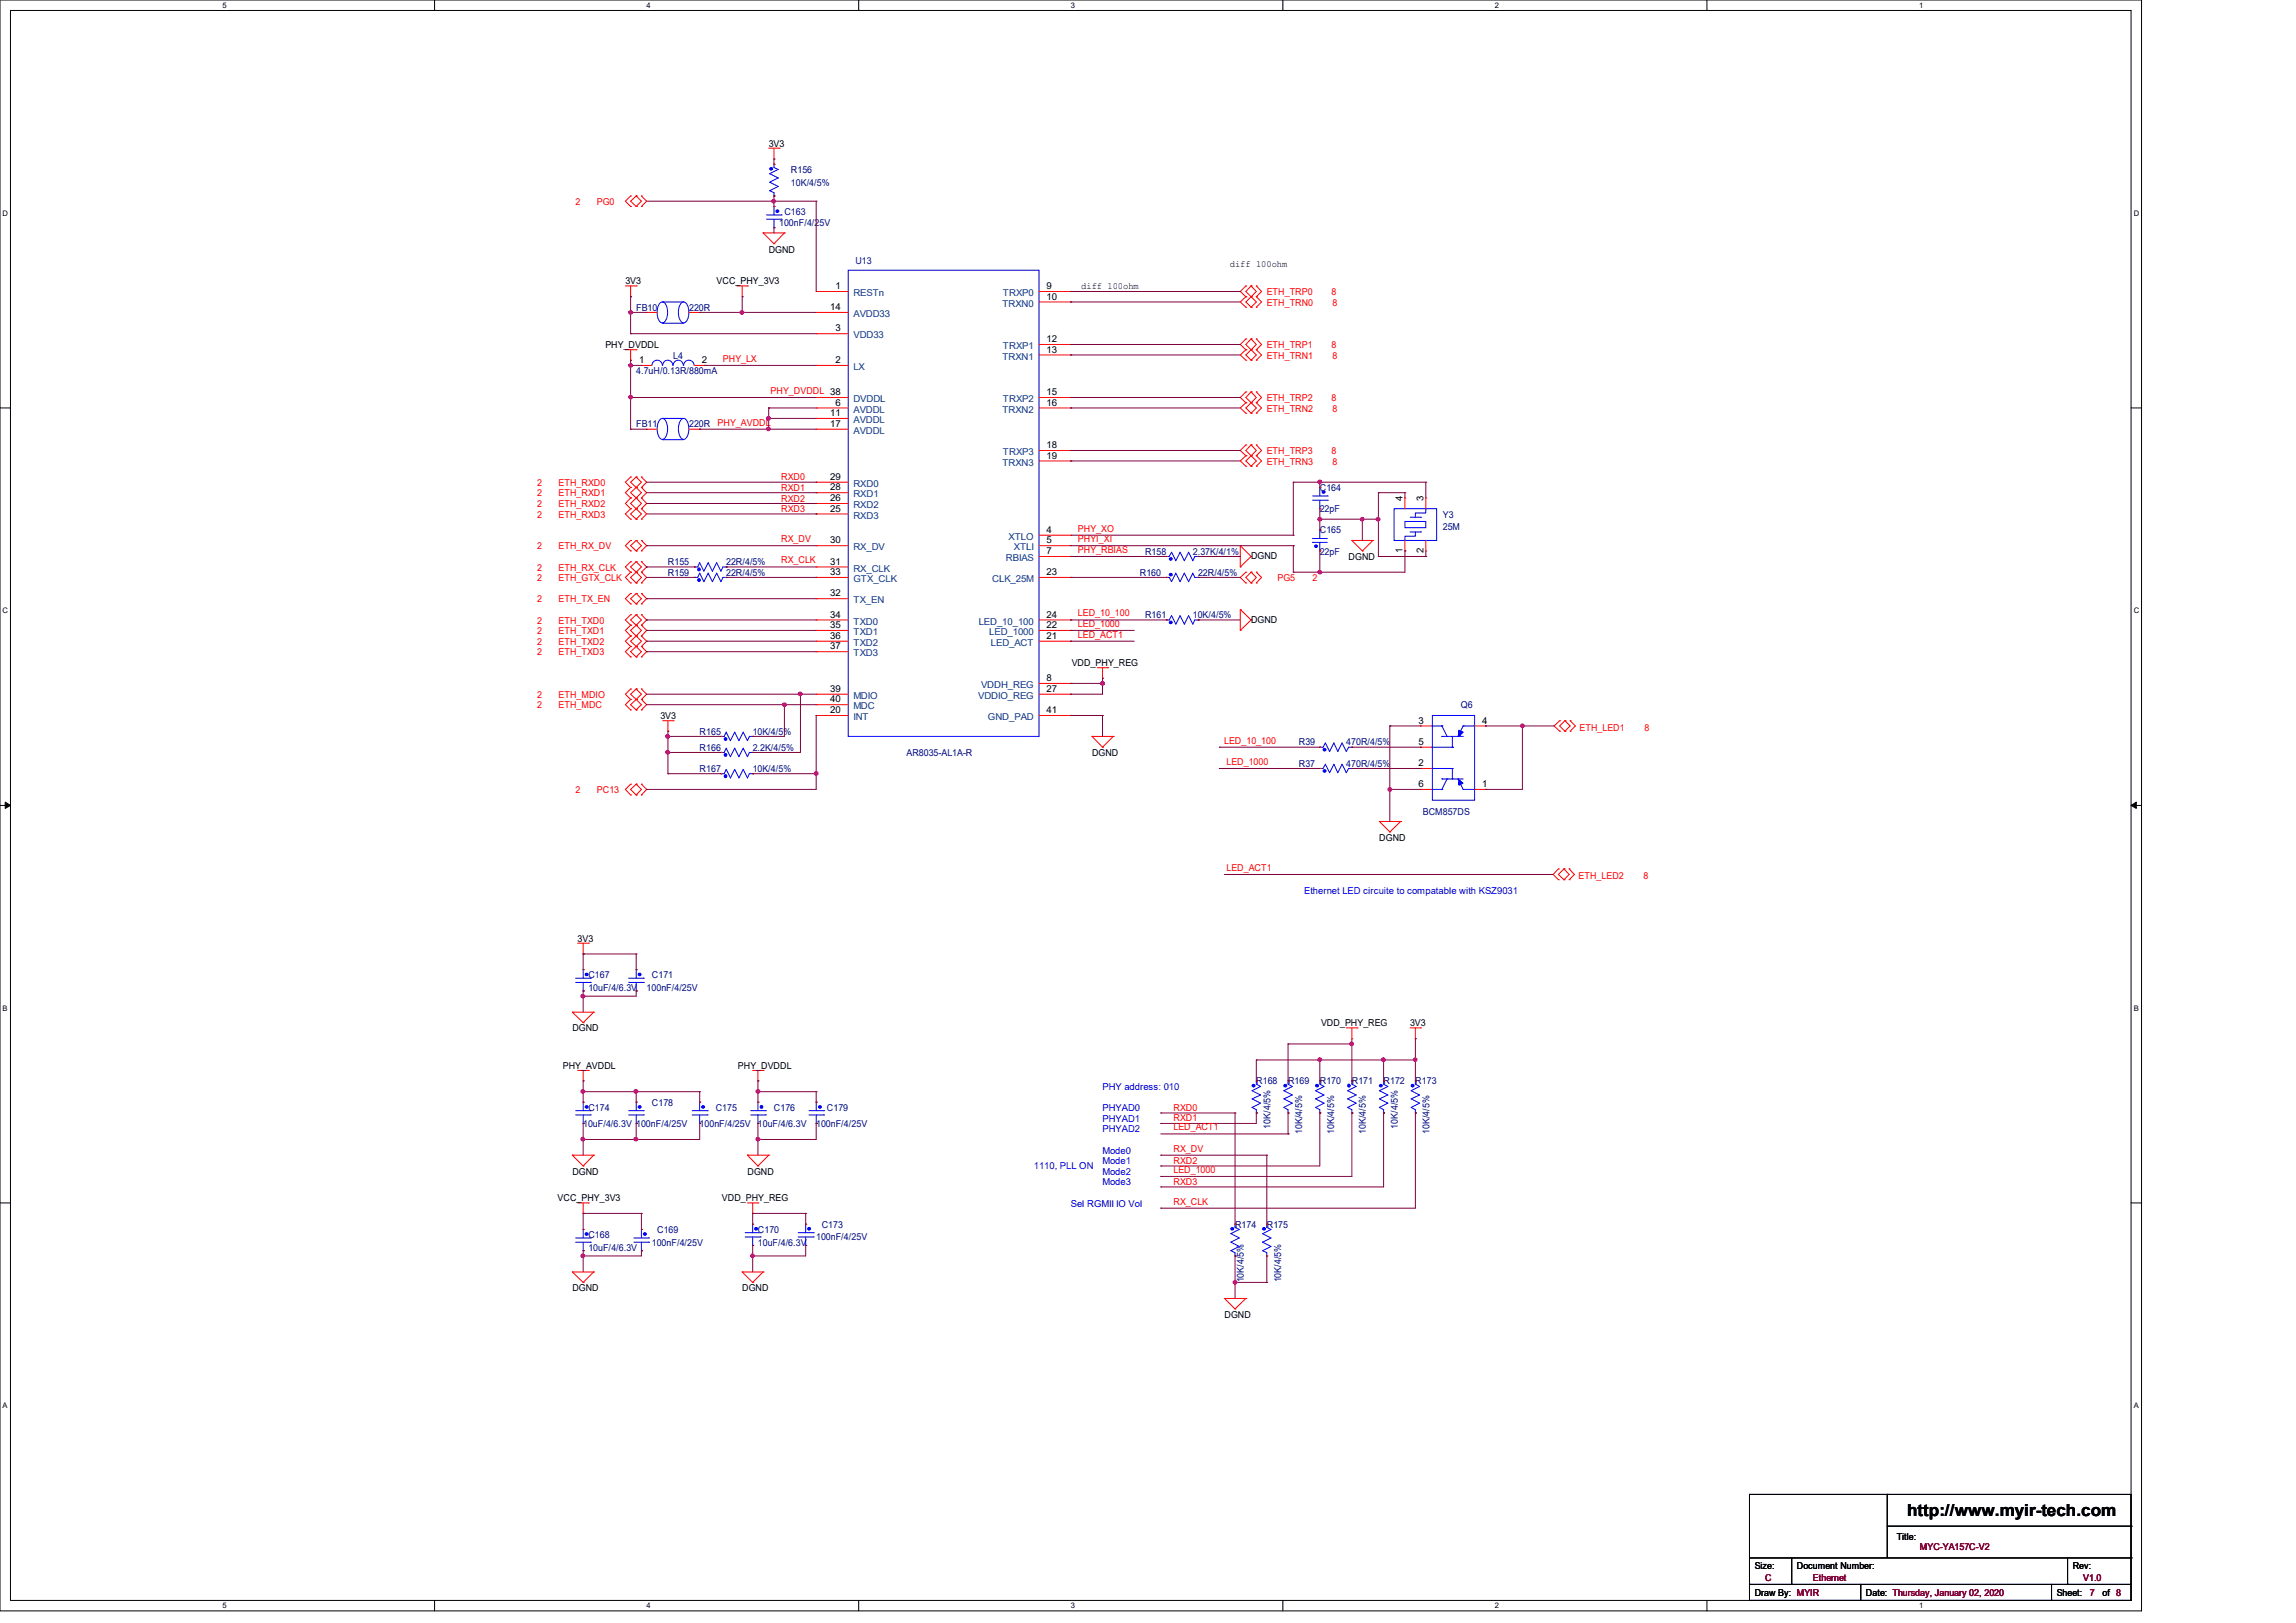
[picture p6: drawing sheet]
<svg xmlns="http://www.w3.org/2000/svg" width="297mm" height="210mm" viewBox="0 0 297 210" stroke-linecap="round" stroke-linejoin="round" font-family="sans-serif">
<defs><g id="words">
<text font-size="2.2" x="246.7" y="196.2">http://www.myir-tech.com</text>
<g font-size="1.2">
<text x="99.4" y="19">3V3</text>
<text x="99.4" y="32.7">DGND</text>
<text x="159.1" y="34.6">diff 100ohm</text>
<text x="80.9" y="36.8">3V3</text>
<text x="92.7" y="36.8">VCC_PHY_3V3</text>
<text x="107.4" y="40.1">14</text>
<text x="108.1" y="37.4">1</text>
<text x="135.4" y="37.4">9</text>
<text x="135.4" y="38.8">10</text>
<text x="139.9" y="37.3">diff 100ohm</text>
<text x="78.3" y="45">PHY_DVDDL</text>
<text x="82.7" y="47">1</text>
<text x="90.8" y="47">2</text>
<text x="108.1" y="47">2</text>
<text x="108.1" y="42.9">3</text>
<text x="135.4" y="44.3">12</text>
<text x="135.4" y="45.6">13</text>
<text x="107.4" y="53.8">11</text>
<text x="108.1" y="52.5">6</text>
<text x="135.4" y="51.1">15</text>
<text x="135.4" y="52.5">16</text>
<text x="107.4" y="55.2">17</text>
<text x="135.4" y="58">18</text>
<text x="135.4" y="59.4">19</text>
<text x="107.4" y="64.9">26</text>
<text x="107.4" y="63.5">28</text>
<text x="107.4" y="62.1">29</text>
<text x="181.4" y="64.9" transform="rotate(-90 181.4 64.9)">4</text>
<text x="184.1" y="64.9" transform="rotate(-90 184.1 64.9)">3</text>
<text x="107.4" y="66.2">25</text>
<text x="107.4" y="70.3">30</text>
<text x="135.4" y="69">4</text>
<text x="135.4" y="70.3">5</text>
<text x="135.4" y="71.7">7</text>
<text x="181.4" y="71.6" transform="rotate(-90 181.4 71.6)">1</text>
<text x="184.1" y="71.6" transform="rotate(-90 184.1 71.6)">2</text>
<text x="107.4" y="73.1">31</text>
<text x="107.4" y="77.2">32</text>
<text x="107.4" y="74.4">33</text>
<text x="135.4" y="74.4">23</text>
<text x="161.8" y="72.3">DGND</text>
<text x="174.5" y="72.4">DGND</text>
<text x="107.4" y="79.9">34</text>
<text x="107.4" y="81.3">35</text>
<text x="107.4" y="82.7">36</text>
<text x="135.4" y="82.7">21</text>
<text x="135.4" y="81.3">22</text>
<text x="135.4" y="79.9">24</text>
<text x="161.8" y="80.6">DGND</text>
<text x="107.4" y="84">37</text>
<text x="107.4" y="89.5">39</text>
<text x="135.4" y="88.1">8</text>
<text x="135.4" y="89.5">27</text>
<text x="138.6" y="86.1">VDD_PHY_REG</text>
<text x="85.4" y="93">3V3</text>
<text x="107.4" y="92.3">20</text>
<text x="107.4" y="90.9">40</text>
<text x="135.4" y="92.3">41</text>
<text x="183.5" y="93.6">3</text>
<text x="191.7" y="93.6">4</text>
<text x="141.3" y="97.8">DGND</text>
<text x="183.5" y="101.9">6</text>
<text x="183.5" y="99.1">2</text>
<text x="183.5" y="96.4">5</text>
<text x="191.7" y="101.9">1</text>
<text x="178.4" y="108.8">DGND</text>
<text x="74.7" y="121.8">3V3</text>
<text x="74" y="133.5">DGND</text>
<text x="170.9" y="132.8">VDD_PHY_REG</text>
<text x="182.4" y="132.8">3V3</text>
<text x="72.8" y="138.3">PHY_AVDDL</text>
<text x="95.5" y="138.3">PHY_DVDDL</text>
<text x="72.1" y="155.4">VCC_PHY_3V3</text>
<text x="74" y="152">DGND</text>
<text x="93.4" y="155.4">VDD_PHY_REG</text>
<text x="96.7" y="152">DGND</text>
<text x="74" y="167.1">DGND</text>
<text x="96" y="167.1">DGND</text>
<text x="158.4" y="170.5">DGND</text>
<text x="227" y="203">Size:</text>
<text x="232.5" y="203">Document Number:</text>
<text x="245.4" y="199.3">Title:</text>
<text x="268.1" y="203">Rev:</text>
<text x="227" y="206.6">Draw By: MYIR</text>
<text x="241.4" y="206.6">Date: Thursday, January 02, 2020</text>
<text x="266.1" y="206.6">Sheet:</text>
<text x="272" y="206.6">of 8</text>
</g>
<g font-size="1.2" fill="#000080">
<text x="102.3" y="22.4">R156</text>
<text x="100.8" y="29.3">100nF/4/25V</text>
<text x="101.5" y="27.9">C163</text>
<text x="102.3" y="24">10K/4/5%</text>
<text x="110.7" y="34.2">U13</text>
<text x="82.3" y="40.2">FB10</text>
<text x="89.2" y="40.2">220R</text>
<text x="87.1" y="46.4">L4</text>
<text x="82.3" y="48.4">4.7uH/0.13R/880mA</text>
<text x="82.3" y="55.3">FB11</text>
<text x="89.2" y="55.3">220R</text>
<text x="170.7" y="63.5">C164</text>
<text x="148.1" y="71.8">R158</text>
<text x="154.3" y="71.8">2.37K/4/1%</text>
<text x="170.7" y="69">C165</text>
<text x="170.7" y="71.8">22pF</text>
<text x="170.7" y="66.3">22pF</text>
<text x="186.6" y="67">Y3</text>
<text x="186.6" y="68.6">25M</text>
<text x="86.4" y="74.5">R159</text>
<text x="86.4" y="73.2">R155</text>
<text x="93.9" y="73.2">22R/4/5%</text>
<text x="93.9" y="74.5">22R/4/5%</text>
<text x="147.4" y="74.5">R160</text>
<text x="155" y="74.5">22R/4/5%</text>
<text x="148.1" y="80">R161</text>
<text x="154.3" y="80">10K/4/5%</text>
<text x="90.5" y="95.1">R165</text>
<text x="97.4" y="95.1">10K/4/5%</text>
<text x="189" y="91.7">Q6</text>
<text x="90.5" y="99.9">R167</text>
<text x="90.5" y="97.2">R166</text>
<text x="97.4" y="99.9">10K/4/5%</text>
<text x="97.4" y="97.2">2.2K/4/5%</text>
<text x="117.3" y="97.8">AR8035-AL1A-R</text>
<text x="168" y="96.4">R39</text>
<text x="168" y="99.2">R37</text>
<text x="174.2" y="96.4">470R/4/5%</text>
<text x="174.2" y="99.2">470R/4/5%</text>
<text x="184.1" y="105.5">BCM857DS</text>
<text x="76.1" y="126.6">C167</text>
<text x="76.1" y="128.3">10uF/4/6.3V</text>
<text x="83.6" y="128.3">100nF/4/25V</text>
<text x="84.3" y="126.6">C171</text>
<text x="76.1" y="143.8">C174</text>
<text x="84.3" y="143.1">C178</text>
<text x="92.6" y="143.8">C175</text>
<text x="100.1" y="143.8">C176</text>
<text x="107" y="143.8">C179</text>
<text x="162.5" y="140.3">R168</text>
<text x="166.6" y="140.3">R169</text>
<text x="170.7" y="140.3">R170</text>
<text x="174.9" y="140.3">R171</text>
<text x="179" y="140.3">R172</text>
<text x="183.1" y="140.3">R173</text>
<text x="75.4" y="145.8">10uF/4/6.3V 100nF/4/25V</text>
<text x="90.5" y="145.8">100nF/4/25V</text>
<text x="98" y="145.8">10uF/4/6.3V</text>
<text x="105.6" y="145.8">100nF/4/25V</text>
<text x="164.3" y="146" transform="rotate(-90 164.3 146)">10K/4/5%</text>
<text x="168.4" y="146.7" transform="rotate(-90 168.4 146.7)">10K/4/5%</text>
<text x="172.6" y="146.7" transform="rotate(-90 172.6 146.7)">10K/4/5%</text>
<text x="176.7" y="146.7" transform="rotate(-90 176.7 146.7)">10K/4/5%</text>
<text x="180.8" y="146" transform="rotate(-90 180.8 146)">10K/4/5%</text>
<text x="184.9" y="146.7" transform="rotate(-90 184.9 146.7)">10K/4/5%</text>
<text x="76.1" y="160.2">C168</text>
<text x="76.1" y="161.9">10uF/4/6.3V</text>
<text x="84.3" y="161.2">100nF/4/25V</text>
<text x="85" y="159.6">C169</text>
<text x="98" y="159.6">C170</text>
<text x="98" y="161.2">10uF/4/6.3V</text>
<text x="105.6" y="160.5">100nF/4/25V</text>
<text x="106.3" y="158.9">C173</text>
<text x="159.8" y="158.9">R174</text>
<text x="163.9" y="158.9">R175</text>
<text x="160.9" y="165.9" transform="rotate(-90 160.9 165.9)">10K/4/5%</text>
<text x="165.7" y="165.9" transform="rotate(-90 165.7 165.9)">10K/4/5%</text>
</g>
<g font-size="1.2" fill="#f00">
<text x="74.5" y="26.5">2</text>
<text x="77.2" y="26.5">PG0</text>
<text x="163.9" y="38.1">ETH_TRP0</text>
<text x="163.9" y="39.5">ETH_TRN0</text>
<text x="172.2" y="38.1">8</text>
<text x="172.4" y="39.5">8</text>
<text x="93.5" y="46.8">PHY_LX</text>
<text x="163.9" y="45">ETH_TRP1</text>
<text x="163.9" y="46.4">ETH_TRN1</text>
<text x="172.2" y="45">8</text>
<text x="172.4" y="46.4">8</text>
<text x="99.7" y="51">PHY_DVDDL 38</text>
<text x="163.9" y="51.9">ETH_TRP2</text>
<text x="163.9" y="53.3">ETH_TRN2</text>
<text x="172.2" y="51.9">8</text>
<text x="172.4" y="53.3">8</text>
<text x="92.8" y="55.1">PHY_AVDDL</text>
<text x="163.9" y="58.7">ETH_TRP3</text>
<text x="172.2" y="58.7">8</text>
<text x="69.5" y="64.2">2</text>
<text x="69.5" y="62.9">2</text>
<text x="69.5" y="65.6">2</text>
<text x="72.3" y="64.2">ETH_RXD1</text>
<text x="72.3" y="62.9">ETH_RXD0</text>
<text x="72.3" y="65.6">ETH_RXD2</text>
<text x="101" y="64.9">RXD2</text>
<text x="101" y="63.5">RXD1</text>
<text x="101" y="62.1">RXD0</text>
<text x="163.9" y="60.1">ETH_TRN3</text>
<text x="172.4" y="60.1">8</text>
<text x="69.5" y="71.1">2</text>
<text x="69.5" y="67">2</text>
<text x="72.3" y="71.1">ETH_RX_DV</text>
<text x="72.3" y="67">ETH_RXD3</text>
<text x="101" y="66.3">RXD3</text>
<text x="101" y="70.1">RX_DV</text>
<text x="139.4" y="71.5">PHY_RBIAS</text>
<text x="139.4" y="68.8">PHY_XO</text>
<text x="139.4" y="70.1">PHYI_XI</text>
<text x="69.5" y="73.8">2</text>
<text x="69.5" y="75.2">2</text>
<text x="69.5" y="77.9">2</text>
<text x="72.3" y="73.8">ETH_RX_CLK</text>
<text x="72.3" y="75.2">ETH_GTX_CLK</text>
<text x="72.3" y="77.9">ETH_TX_EN</text>
<text x="101" y="72.9">RX_CLK</text>
<text x="165.3" y="75.2">PG5</text>
<text x="169.8" y="75.2">2</text>
<text x="69.5" y="83.4">2</text>
<text x="69.5" y="82">2</text>
<text x="69.5" y="80.7">2</text>
<text x="72.3" y="83.4">ETH_TXD2</text>
<text x="72.3" y="82">ETH_TXD1</text>
<text x="72.3" y="80.7">ETH_TXD0</text>
<text x="139.4" y="81.1">LED_1000</text>
<text x="139.4" y="79.8">LED_10_100</text>
<text x="139.4" y="82.5">LED_ACT1</text>
<text x="69.5" y="84.8">2</text>
<text x="72.3" y="84.8">ETH_TXD3</text>
<text x="69.5" y="91.7">2</text>
<text x="69.5" y="90.3">2</text>
<text x="72.3" y="91.7">ETH_MDC</text>
<text x="72.3" y="90.3">ETH_MDIO</text>
<text x="204.3" y="94.5">ETH_LED1</text>
<text x="212.7" y="94.5">8</text>
<text x="158.4" y="96.2">LED_10_100</text>
<text x="158.7" y="99">LED_1000</text>
<text x="74.5" y="102.6">2</text>
<text x="77.2" y="102.6">PC13</text>
<text x="158.7" y="112.7">LED_ACT1</text>
<text x="204.2" y="113.7">ETH_LED2</text>
<text x="212.6" y="113.7">8</text>
<text x="151.8" y="143.8">RXD0</text>
<text x="151.8" y="145.1">RXD1</text>
<text x="151.8" y="149">RX_DV</text>
<text x="151.8" y="146.3">LED_ACT1</text>
<text x="151.8" y="150.6">RXD2</text>
<text x="151.8" y="153.3">RXD3</text>
<text x="151.8" y="155.9">RX_CLK</text>
<text x="151.8" y="151.8">LED_1000</text>
</g>
<g font-size="1.2" fill="#004080">
<text x="110.4" y="38.3">RESTn</text>
<text x="110.4" y="41">AVDD33</text>
<text x="129.7" y="39.7">TRXN0</text>
<text x="129.7" y="38.3">TRXP0</text>
<text x="110.4" y="47.9">LX</text>
<text x="110.4" y="43.8">VDD33</text>
<text x="129.7" y="46.5">TRXN1</text>
<text x="129.7" y="45.2">TRXP1</text>
<text x="110.4" y="53.4">AVDDL</text>
<text x="110.4" y="52">DVDDL</text>
<text x="129.7" y="53.4">TRXN2</text>
<text x="129.7" y="52">TRXP2</text>
<text x="110.4" y="54.7">AVDDL</text>
<text x="110.4" y="56.1">AVDDL</text>
<text x="129.7" y="58.9">TRXP3</text>
<text x="110.4" y="65.7">RXD2</text>
<text x="110.4" y="64.3">RXD1</text>
<text x="110.4" y="63">RXD0</text>
<text x="129.7" y="60.2">TRXN3</text>
<text x="110.4" y="67.1">RXD3</text>
<text x="110.4" y="71.2">RX_DV</text>
<text x="130.5" y="69.8">XTLO</text>
<text x="131.1" y="71.2">XTLI</text>
<text x="110.4" y="74">RX_CLK</text>
<text x="110.4" y="75.3">GTX_CLK</text>
<text x="128.4" y="75.3">CLK_25M</text>
<text x="130.1" y="72.6">RBIAS</text>
<text x="110.4" y="78.1">TX_EN</text>
<text x="110.4" y="80.8">TXD0</text>
<text x="110.4" y="82.2">TXD1</text>
<text x="110.4" y="83.6">TXD2</text>
<text x="126.6" y="80.8">LED_10_100</text>
<text x="128" y="82.2">LED_1000</text>
<text x="128.2" y="83.6">LED_ACT</text>
<text x="110.4" y="84.9">TXD3</text>
<text x="126.9" y="89">VDDH_REG</text>
<text x="110.4" y="93.2">INT</text>
<text x="110.4" y="90.4">MDIO</text>
<text x="110.4" y="91.8">MDC</text>
<text x="126.5" y="90.4">VDDIO_REG</text>
<text x="127.8" y="93.2">GND_PAD</text>
</g>
<g font-size="1.2" fill="#00f">
<text x="168.7" y="115.7">Ethernet LED circuite to compatable with KSZ9031</text>
<text x="142.6" y="141">PHY address: 010</text>
<text x="142.6" y="143.8">PHYAD0</text>
<text x="142.6" y="145.2">PHYAD1</text>
<text x="142.6" y="146.5">PHYAD2</text>
<text x="142.6" y="149.3">Mode0</text>
<text x="133.7" y="151.3">1110, PLL ON</text>
<text x="142.6" y="150.6">Mode1</text>
<text x="142.6" y="152">Mode2</text>
<text x="142.6" y="153.4">Mode3</text>
<text x="138.5" y="156.1">Sel RGMII IO Vol</text>
</g>
<g font-size="1.2" fill="#800000">
<text x="248.4" y="200.6">MYC-YA157C-V2</text>
<text x="228.3" y="204.6">C</text>
<text x="234.5" y="204.6">Ethernet</text>
<text x="269.5" y="204.6">V1.0</text>
<text x="270.3" y="206.6">7</text>
</g>
<g font-size="1">
<text x="28.8" y="1">5</text>
<text x="83.7" y="1">4</text>
<text x="138.5" y="1">3</text>
<text x="193.4" y="1">2</text>
<text x="248.2" y="1">1</text>
<text x=".3" y="27.9">D</text>
<text x="276" y="27.9">D</text>
<text x=".3" y="79.4">C</text>
<text x="276" y="79.4">C</text>
<text x=".3" y="130.8">B</text>
<text x="276" y="130.8">B</text>
<text x=".3" y="182.2">A</text>
<text x="276" y="182.2">A</text>
<text x="28.8" y="208.1">5</text>
<text x="83.7" y="208.1">4</text>
<text x="138.5" y="208.1">3</text>
<text x="193.4" y="208.1">2</text>
<text x="248.2" y="208.1">1</text>
</g>
</g></defs>
<path d="M0 0h277v208.4h-277zM1.4 1.4h274.3v205.7h-274.3z" fill="none" stroke="#000" stroke-width=".13"/>
<g fill="#fff">
<path d="M28.8 .1h.5v1.1h-.5z"/>
<path d="M28.8 207.2h.5v1.1h-.5z"/>
</g>
<path d="M56.2 0v1.4M56.2 207.1v1.3" fill="none" stroke="#000" stroke-width=".13"/>
<g fill="#fff">
<path d="M83.7 .1h.5v1.1h-.5z"/>
<path d="M83.7 207.2h.5v1.1h-.5z"/>
</g>
<path d="M111.1 0v1.4M111.1 207.1v1.3" fill="none" stroke="#000" stroke-width=".13"/>
<g fill="#fff">
<path d="M138.5 .1h.6v1.1h-.6z"/>
<path d="M138.5 207.2h.6v1.1h-.6z"/>
</g>
<path d="M165.9 0v1.4M165.9 207.1v1.3" fill="none" stroke="#000" stroke-width=".13"/>
<g fill="#fff">
<path d="M193.4 .1h.5v1.1h-.5z"/>
<path d="M193.4 207.2h.5v1.1h-.5z"/>
</g>
<path d="M220.8 0v1.4M220.8 207.1v1.3" fill="none" stroke="#000" stroke-width=".13"/>
<g fill="#fff">
<path d="M248.2 .1h.6v1.1h-.6z"/>
<path d="M248.2 207.2h.6v1.1h-.6z"/>
<path d="M.3 27.1h.8v1.1h-.8z"/>
<path d="M276 27.1h.7v1.1h-.7z"/>
<path d="M.3 78.5h.8v1.1h-.8z"/>
<path d="M276 78.5h.7v1.1h-.7z"/>
</g>
<path d="M0 52.8h1.4M275.7 52.8h1.3" fill="none" stroke="#000" stroke-width=".13"/>
<g fill="#fff">
<path d="M.3 129.9h.7v1.1h-.7z"/>
<path d="M276 129.9h.6v1.1h-.6z"/>
</g>
<path d="M0 104.2h1.4M275.7 104.2h1.3" fill="none" stroke="#000" stroke-width=".13"/>
<path d="M.7 103.8l.7 .4-.7 .4zM275.7 104.2l.7-.4v.8z" fill="#000" stroke="#000" stroke-width=".13"/>
<g fill="#fff">
<path d="M.3 181.4h.7v1.1h-.7z"/>
<path d="M276 181.4h.6v1.1h-.6z"/>
</g>
<g fill="none" stroke="#000" stroke-width=".13">
<path d="M0 155.7h1.4M275.7 155.7h1.3M226.3 193.4h49.4v13.7h-49.4zM244.1 193.4h.1M244.1 193.4v8.2M244.1 197.5h31.6M275.7 197.5h.1M226.3 205h.1M226.3 205h49.4M226.3 201.6h49.4M231.8 205h.1M231.8 201.6v3.4"/>
<path d="M240.7 207.1h.1M240.7 205v2.1M265.4 207.1h.1M265.4 205v2.1M267.5 205h.1M267.5 201.6v3.4M275.7 201.6h.1"/>
</g>
<g fill="none" stroke="#f00" stroke-width=".13">
<path d="M99.4 19.2h1.4M100.1 19.2v1.4M100.8 19.2h.1M80.9 37h1.4M81.6 38.4h.1M81.6 25.4h.1M81.6 26.7h.1M81.6 37v1.4M81.6 25.4l-.7 .6 .7 .7M82.3 37h.1M82.3 26.7h.1M82.3 25.4h.1"/>
<path d="M82.3 25.4l.7 .6-.7 .7M82.3 25.4l-.7 .6 .7 .7M83 25.4h.1M83 26.7h.1M83 25.4l.7 .6-.7 .7M95.3 37h1.4M96 38.4h.1M96 37v1.4M96.7 37h.1M98.7 30.1h.1M98.7 30.1h2.8M98.7 30.1l1.4 1.4"/>
<path d="M100.1 31.5h.1M100.1 20.6h.1M100.1 21.3h.1M100.1 25.4h.1M100.1 26.7h.1M100.1 29.5h.1M101.5 30.1h.1M101.5 30.1l-1.4 1.4M105.6 37.7h.1M105.6 37.7h4.1M134.4 37.7h4.1M134.4 39.1h4.1"/>
<path d="M138.5 37.7h.1M138.5 39.1h.1M161.2 37h.1M161.2 38.4h.1M161.2 39.8h.1M161.2 37l-.8 .7 .8 .7M161.2 38.4l-.8 .7 .8 .7M161.8 38.4h.1M161.8 37h.1M161.8 39.8h.1M161.8 37l-.6 .7 1.3 1.4-.7 .7M161.8 37l.7 .7-1.3 1.4 .6 .7"/>
<path d="M162.5 37h.1M162.5 38.4h.1M162.5 39.8h.1M162.5 37l.7 .7-.7 .7M162.5 38.4l.7 .7-.7 .7M80.9 45.3h1.4M81.6 46.6h.1M81.6 45.3v1.3M82.3 45.3h.1M83 47.3h.1M83 47.3h1.3M83.7 40.4h.1"/>
<path d="M83.7 55.5h.1M83.7 40.4h1.3M83.7 55.5h1.3M89.2 40.4h1.3M89.2 55.5h1.3M89.8 47.3h1.4M90.5 40.4h.1M90.5 55.5h.1M91.2 47.3h.1M105.6 47.3h.1M105.6 43.2h.1M105.6 52.8h.1"/>
<path d="M105.6 54.1h.1M105.6 40.4h.1M105.6 55.5h.1M105.6 51.4h.1M105.6 47.3h4.1M105.6 40.4h4.1M105.6 55.5h4.1M105.6 43.2h4.1M105.6 52.8h4.1M105.6 54.1h4.1M105.6 51.4h4.1M134.4 52.8h4.1"/>
<path d="M134.4 44.6h4.1M134.4 45.9h4.1M134.4 51.4h4.1M134.4 58.3h4.1M134.4 59.6h4.1M138.5 44.6h.1M138.5 45.9h.1M138.5 51.4h.1M138.5 52.8h.1M138.5 58.3h.1M138.5 59.6h.1M161.2 43.9h.1"/>
<path d="M161.2 45.3h.1M161.2 50.7h.1M161.2 52.1h.1M161.2 57.6h.1M161.2 59h.1M161.2 46.6h.1M161.2 53.5h.1M161.2 43.9l-.8 .7 .8 .7M161.2 50.7l-.8 .7 .8 .7M161.2 57.6l-.8 .7 .8 .7M161.2 45.3l-.8 .6 .8 .7M161.2 52.1l-.8 .7 .8 .7"/>
<path d="M161.2 59l-.8 .6 .8 .7M161.8 45.3h.1M161.8 43.9h.1M161.8 52.1h.1M161.8 50.7h.1M161.8 59h.1M161.8 57.6h.1M161.8 46.6h.1M161.8 53.5h.1M161.8 43.9l-.6 .7 1.3 1.3-.7 .7M161.8 43.9l.7 .7-1.3 1.3 .6 .7M161.8 50.7l-.6 .7 1.3 1.4-.7 .7"/>
<path d="M161.8 50.7l.7 .7-1.3 1.4 .6 .7M161.8 57.6l-.6 .7 1.3 1.3-.7 .7M161.8 57.6l.7 .7-1.3 1.3 .6 .7M162.5 43.9h.1M162.5 45.3h.1M162.5 50.7h.1M162.5 52.1h.1M162.5 57.6h.1M162.5 59h.1M162.5 46.6h.1M162.5 53.5h.1M162.5 43.9l.7 .7-.7 .7"/>
<path d="M162.5 50.7l.7 .7-.7 .7M162.5 57.6l.7 .7-.7 .7M162.5 45.3l.7 .6-.7 .7M162.5 52.1l.7 .7-.7 .7M162.5 59l.7 .6-.7 .7M81.6 72.7h.1M81.6 74h.1M81.6 69.9h.1M81.6 71.3h.1M81.6 63.1h.1M81.6 64.4h.1M81.6 61.7h.1"/>
<path d="M81.6 65.8h.1M81.6 67.2h.1M81.6 75.4h.1M81.6 76.8h.1M81.6 78.1h.1M81.6 79.5h.1M81.6 69.9l-.7 .7 .7 .7M81.6 72.7l-.7 .7 .7 .6M81.6 65.8l-.7 .7 .7 .7M81.6 63.1l-.7 .7 .7 .6M81.6 61.7l-.7 .7 .7 .7M81.6 64.4l-.7 .8 .7 .6"/>
<path d="M81.6 74l-.7 .7 .7 .7M81.6 79.5l-.7 .7 .7 .7M81.6 76.8l-.7 .7 .7 .6M82.3 74h.1M82.3 72.7h.1M82.3 71.3h.1M82.3 69.9h.1M82.3 64.4h.1M82.3 63.1h.1M82.3 61.7h.1M82.3 67.2h.1M82.3 65.8h.1"/>
<path d="M82.3 75.4h.1M82.3 78.1h.1M82.3 76.8h.1M82.3 79.5h.1M82.3 72.7l.7 .7-.7 .6M82.3 72.7l-.7 .7 .7 .6M82.3 69.9l.7 .7-.7 .7M82.3 69.9l-.7 .7 .7 .7M82.3 63.1l.7 .7-1.4 1.4 .7 .6M82.3 63.1l-.7 .7 .7 .6M82.3 61.7l.7 .7-.7 .7M82.3 61.7l-.7 .7 .7 .7"/>
<path d="M82.3 65.8l.7 .7-.7 .7M82.3 65.8l-.7 .7 .7 .7M82.3 64.4l.7 .8-.7 .6M82.3 74l.7 .7-.7 .7M82.3 74l-.7 .7 .7 .7M82.3 76.8l.7 .7-.7 .6M82.3 76.8l-.7 .7 .7 .6M82.3 79.5l.7 .7-.7 .7M82.3 79.5l-.7 .7 .7 .7M83 72.7h.1M83 74h.1M83 69.9h.1"/>
<path d="M83 71.3h.1M83 63.1h.1M83 64.4h.1M83 61.7h.1M83 65.8h.1M83 67.2h.1M83 75.4h.1M83 76.8h.1M83 78.1h.1M83 79.5h.1M83 72.7l.7 .7-.7 .6M83 69.9l.7 .7-.7 .7"/>
<path d="M83 63.1l.7 .7-.7 .6M83 65.8l.7 .7-.7 .7M83 61.7l.7 .7-.7 .7M83 64.4l.7 .8-.7 .6M83 74l.7 .7-.7 .7M83 76.8l.7 .7-.7 .6M83 79.5l.7 .7-.7 .7M89.8 73.4h.1M89.8 74.7h.1M93.9 73.4h.1M93.9 74.7h.1M105.6 66.5h.1"/>
<path d="M105.6 65.2h.1M105.6 63.8h.1M105.6 62.4h.1M105.6 70.6h.1M105.6 73.4h.1M105.6 77.5h.1M105.6 74.7h.1M105.6 70.6h4.1M105.6 74.7h4.1M105.6 66.5h4.1M105.6 65.2h4.1M105.6 63.8h4.1"/>
<path d="M105.6 62.4h4.1M105.6 73.4h4.1M105.6 77.5h4.1M134.4 69.3h4.1M134.4 70.6h4.1M134.4 72h4.1M134.4 74.7h4.1M138.5 69.3h.1M138.5 70.6h.1M138.5 72h.1M138.5 74.7h.1M150.9 74.7h.1"/>
<path d="M150.9 72h.1M155 74.7h.1M155 72h.1M160.4 70.6h.1M160.4 73.4h.1M160.4 78.9h.1M160.4 70.6v2.8M160.4 78.9v2.7M160.4 70.6l1.4 1.4M160.4 78.9l1.4 1.3M161.2 74h.1M161.2 75.4h.1"/>
<path d="M161.2 60.3h.1M161.2 74l-.8 .7 .8 .7M161.8 72h.1M161.8 75.4h.1M161.8 74h.1M161.8 60.3h.1M161.8 72l-1.4 1.4M161.8 74l-.6 .7 .6 .7M161.8 74l.7 .7-.7 .7M162.5 74h.1M162.5 75.4h.1M162.5 60.3h.1"/>
<path d="M162.5 74l.7 .7-.7 .7M170.7 71.3h.1M170.7 68.6h.1M170.7 63.1h.1M170.7 65.8h.1M174.9 69.9h.1M174.9 69.9h2.7M174.9 69.9l1.3 1.4M176.2 71.3h.1M177.6 69.9h.1M177.6 69.9l-1.4 1.4M181.7 71.3h.1"/>
<path d="M181.7 64.4h.1M181.7 64.4v1.4M181.7 69.9v1.4M184.4 64.4h.1M184.4 71.3h.1M184.4 64.4v1.4M184.4 69.9v1.4M81.6 90.5h.1M81.6 91.9h.1M81.6 89.2h.1M81.6 83.7h.1M81.6 85h.1"/>
<path d="M81.6 82.3h.1M81.6 80.9h.1M81.6 90.5l-.7 .7 .7 .7M81.6 89.2l-.7 .6 .7 .7M81.6 83.7l-.7 .6 .7 .7M81.6 82.3l-.7 .7 .7 .7M81.6 80.9l-.7 .7 .7 .7M82.3 91.9h.1M82.3 90.5h.1M82.3 89.2h.1M82.3 85h.1M82.3 83.7h.1"/>
<path d="M82.3 82.3h.1M82.3 80.9h.1M82.3 90.5l.7 .7-.7 .7M82.3 90.5l-.7 .7 .7 .7M82.3 89.2l.7 .6-.7 .7M82.3 89.2l-.7 .6 .7 .7M82.3 83.7l.7 .6-.7 .7M82.3 83.7l-.7 .6 .7 .7M82.3 80.9l-.7 .7 1.4 1.4-.7 .7M82.3 82.3l-.7 .7 .7 .7M82.3 80.9l.7 .7-.7 .7M83 90.5h.1"/>
<path d="M83 91.9h.1M83 89.2h.1M83 83.7h.1M83 85h.1M83 82.3h.1M83 80.9h.1M83 90.5l.7 .7-.7 .7M83 89.2l.7 .6-.7 .7M83 83.7l.7 .6-.7 .7M83 82.3l.7 .7-.7 .7M83 80.9l.7 .7-.7 .7M85.7 93.3h1.4"/>
<path d="M86.4 94.6h.1M86.4 93.3v1.3M87.1 93.3h.1M93.3 95.3h.1M93.3 97.4h.1M97.4 95.3h.1M97.4 97.4h.1M105.6 92.6h.1M105.6 80.2h.1M105.6 81.6h.1M105.6 83h.1M105.6 84.3h.1"/>
<path d="M105.6 89.8h.1M105.6 91.2h.1M105.6 92.6h4.1M105.6 83h4.1M105.6 81.6h4.1M105.6 80.2h4.1M105.6 89.8h4.1M105.6 84.3h4.1M105.6 91.2h4.1M134.4 88.4h4.1M134.4 92.6h4.1M134.4 83h4.1"/>
<path d="M134.4 81.6h4.1M134.4 80.2h4.1M134.4 89.8h4.1M138.5 88.4h.1M138.5 83h.1M138.5 81.6h.1M138.5 80.2h.1M138.5 89.8h.1M138.5 92.6h.1M141.3 95.3h.1M141.3 95.3h2.7M141.3 95.3l1.3 1.4"/>
<path d="M141.9 86.4h1.4M142.6 96.7h.1M142.6 87.8h.1M142.6 86.4v1.4M143.3 86.4h.1M144 95.3h.1M144 95.3l-1.4 1.4M150.9 80.2h.1M155 80.2h.1M160.4 81.6h.1M161.8 80.2h.1M161.8 80.2l-1.4 1.4"/>
<path d="M170.7 96.7h.1M170.7 99.4h.1M174.9 96.7h.1M174.9 99.4h.1M183.8 93.9h.1M183.8 99.4h.1M183.8 96.7h.1M183.8 93.9h1.4M183.8 99.4h1.4M183.8 96.7h1.4M190.8 93.9h1.4M192.2 93.9h.1"/>
<path d="M201.8 93.3h.1M201.8 94.6h.1M201.8 93.3l-.8 .6 .8 .7M202.4 94.6h.1M202.4 93.3h.1M202.4 93.3l-.6 .6 .6 .7M202.4 93.3l.7 .6-.7 .7M203.1 93.3h.1M203.1 94.6h.1M203.1 93.3l.7 .6-.7 .7M81.6 101.5h.1M81.6 102.9h.1"/>
<path d="M81.6 101.5l-.7 .7 .7 .7M82.3 102.9h.1M82.3 101.5h.1M82.3 101.5l.7 .7-.7 .7M82.3 101.5l-.7 .7 .7 .7M83 101.5h.1M83 102.9h.1M83 101.5l.7 .7-.7 .7M93.3 100.1h.1M97.4 100.1h.1M178.4 106.3h.1M178.4 106.3h2.8"/>
<path d="M178.4 106.3l1.4 1.4M179.8 107.7h.1M181.2 106.3h.1M181.2 106.3l-1.4 1.4M183.8 102.2h.1M183.8 102.2h1.4M190.8 102.2h1.4M192.2 102.2h.1M201.6 112.4h.1M201.6 113.8h.1M201.6 112.4l-.7 .8 .7 .6M202.3 113.8h.1"/>
<path d="M202.3 112.4h.1M202.3 112.4l-.7 .8 .7 .6M202.3 112.4l.7 .8-.7 .6M203 112.4h.1M203 113.8h.1M203 112.4l.7 .8-.7 .6M74 131h.1M74 131h2.8M74 131l1.4 1.3M74.7 138.5h1.4M74.7 122h1.4M75.4 132.3h.1"/>
<path d="M75.4 139.9h.1M75.4 123.4h.1M75.4 125.5h.1M75.4 128.2h.1M75.4 122v1.4M75.4 138.5v1.4M76.1 138.5h.1M76.1 122h.1M76.8 131h.1M76.8 131l-1.4 1.3M82.3 125.5h.1M82.3 128.2h.1"/>
<path d="M97.4 138.5h1.3M98 139.9h.1M98 138.5v1.4M98.7 138.5h.1M162.5 139.9h.1M166.6 139.9h.1M170.7 139.9h.1M174.2 133h1.4M174.9 134.4h.1M174.9 139.9h.1M174.9 133v1.4M175.6 133h.1"/>
<path d="M179 139.9h.1M182.4 133h1.4M183.1 134.4h.1M183.1 139.9h.1M183.1 133v1.4M183.8 133h.1M74 149.5h.1M74 149.5h2.8M74 149.5l1.4 1.4M74.7 155.7h1.4M75.4 150.9h.1M75.4 157h.1"/>
<path d="M75.4 142.6h.1M75.4 145.4h.1M75.4 159.1h.1M75.4 155.7v1.3M76.1 155.7h.1M76.8 149.5h.1M76.8 149.5l-1.4 1.4M82.3 142.6h.1M82.3 145.4h.1M83 159.1h.1M90.5 142.6h.1M90.5 145.4h.1"/>
<path d="M96.7 149.5h.1M96.7 149.5h2.7M96.7 149.5l1.3 1.4M96.7 155.7h1.3M97.4 157h.1M97.4 158.4h.1M97.4 155.7v1.3M98 150.9h.1M98 155.7h.1M98 142.6h.1M98 145.4h.1M99.4 149.5h.1"/>
<path d="M99.4 149.5l-1.4 1.4M104.2 158.4h.1M105.6 142.6h.1M105.6 145.4h.1M159.8 158.4h.1M162.5 144h.1M163.9 158.4h.1M166.6 144h.1M170.7 144h.1M174.9 144h.1M179 144h.1M183.1 144h.1"/>
<path d="M74 164.6h.1M74 164.6h2.8M74 164.6l1.4 1.3M75.4 165.9h.1M75.4 161.8h.1M76.8 164.6h.1M76.8 164.6l-1.4 1.3M83 161.8h.1M96 164.6h.1M96 164.6h2.7M96 164.6l1.4 1.3M97.4 165.9h.1"/>
<path d="M97.4 161.2h.1M98.7 164.6h.1M98.7 164.6l-1.3 1.3M104.2 161.2h.1M158.4 168h.1M158.4 168h2.8M158.4 168l1.4 1.4M159.8 169.4h.1M159.8 162.5h.1M161.2 168h.1M161.2 168l-1.4 1.4M163.9 162.5h.1"/>
</g>
<g fill="none" stroke="#00f" stroke-width=".13">
<path d="M85.5 39.1h.2a1.47 1.47 0 0 1 .6 1.8 .94 .94 0 0 1-.6 .9 1.47 1.47 0 0 1-.7-1.8l.3-.7zM85.7 39.1h.1M85.7 39.1h2.7M88.2 39.1h.2a1.47 1.47 0 0 1 .7 1.8 .94 .94 0 0 1-.7 .9 1.47 1.47 0 0 1-.6-1.8l.2-.7zM99.1 28.4h1.9M99.1 27.8h1.9M100.1 25.4h.1M100.1 21.3h.1M100.1 26.7h.1M100.1 29.5h.1M100.1 21.3v.4l.6 .2-1.1 .6 1.1 .5-1.1 .6 1.1 .5-1.1 .6 .5 .2v.5M100.1 26.7v1.1"/>
<path d="M100.1 28.4v1.1M101 28.4h.1M101 27.8h.1M109.7 35h24.7v60.3h-24.7zM84.3 47.3a.68 .68 0 0 1 .7-.7 .68 .68 0 0 1 .7 .7M85.5 54.2l.2-.1a1.47 1.47 0 0 1 .6 1.8 .94 .94 0 0 1-.6 1 1.47 1.47 0 0 1-.7-1.8l.3-.7zM85.7 47.3a.66 .66 0 0 1 .7-.7 .66 .66 0 0 1 .6 .7M85.7 41.8h.1M85.7 54.1h.1M85.7 56.9h.1M85.7 41.8h2.7M85.7 54.1h2.7"/>
<path d="M85.7 56.9h2.7M87.1 47.3a.66 .66 0 0 1 .6-.7 .66 .66 0 0 1 .7 .7M88.2 54.2l.2-.1a1.47 1.47 0 0 1 .7 1.8 .94 .94 0 0 1-.7 1 1.47 1.47 0 0 1-.6-1.8l.2-.7zM88.4 47.3a.68 .68 0 0 1 .7-.7 .68 .68 0 0 1 .7 .7M89.8 73.4h.1M89.8 74.7h.1M89.8 74.7h.5l.2-.5 .6 1.1 .5-1.1 .6 1.1 .5-1.1 .6 1.1 .2-.6h.4M89.8 73.4h.5l.2-.6 .6 1.1 .5-1.1 .6 1.1 .5-1.1 .6 1.1 .2-.5h.4M93.9 73.4h.1M93.9 74.7h.1M150.9 74.7h.1M150.9 72h.1"/>
<path d="M150.9 74.7h.4l.3 .6 .5-1.1 .6 1.1 .5-1.1 .6 1.1 .5-1.1 .3 .5h.4M150.9 72h.4l.3-.5 .5 1.1 .6-1.1 .5 1.1 .6-1.1 .5 1.1 .3-.6h.4M155 74.7h.1M155 72h.1M169.8 69.7h.1M169.8 70.2h.1M169.8 69.7h1.9M169.8 70.2h1.9M169.8 64.7h1.9M169.8 64.2h1.9M170.7 71.3h.1M170.7 68.6h.1"/>
<path d="M170.7 63.1h.1M170.7 65.8h.1M170.7 63.1v1.1M170.7 64.7v1.1M170.7 68.6v1.1M170.7 70.2v1.1M171.7 64.7h.1M171.7 64.2h.1M180.3 65.8h5.5v4.1h-5.5zM181.7 67.5h2.7v.8h-2.7zM182.4 68.8h1.4M182.4 66.9h1.4"/>
<path d="M183.1 68.8v.6h-1.4v.5M183.8 68.8h.1M183.8 66.9h.1M184.4 65.8v.6h-1.3v.5M93.3 95.3h.1M93.3 97.4h.1M93.3 95.3h.4l.2-.6 .6 1.1 .5-1.1 .6 1.1 .5-1.1 .6 1.1 .2-.5h.5M93.3 97.4h.4l.2-.6 .6 1.1 .5-1.1 .6 1.1 .5-1.1 .6 1.1 .2-.5h.5M97.4 95.3h.1M97.4 97.4h.1M150.9 80.2h.1M150.9 80.2h.4l.3-.5 .5 1.1 .6-1.1 .5 1.1 .6-1.1 .5 1.1 .3-.6h.4"/>
<path d="M155 80.2h.1M170.7 96.7h.1M170.7 99.4h.1M170.7 96.7h.5l.2-.6 .6 1.1 .6-1.1 .5 1.1 .5-1.1 .6 1.1 .3-.5h.4M170.7 99.4h.5l.2-.5 .6 1.1 .6-1.1 .5 1.1 .5-1.1 .6 1.1 .3-.6h.4M174.9 96.7h.1M174.9 99.4h.1M185.2 96.7h2.7M185.2 99.4h2.7M185.2 93.9h1.3M185.3 92.6h5.5v10.9h-5.5zM186.5 95.3h.1"/>
<path d="M186.5 93.9h.1M186.5 95.3h2.8M186.5 93.9l.7 1.4M187.9 96.7h.1M187.9 99.4h.1M187.9 95.3v1.4M187.9 99.4v1.4M188.8 94.7h.2l-.3 .3v-.4l.4 .1-.4 .6v-.8l.6 .2-.6 .6M189.3 93.9h.1M189.3 93.9l-.7 1.4M189.3 93.9h1.3M190.6 93.9h.1"/>
<path d="M93.3 100.1h.1M93.3 100.1h.4l.2-.5 .6 1.1 .5-1.1 .6 1.1 .5-1.1 .6 1.1 .2-.6h.5M97.4 100.1h.1M185.2 102.2h1.3M186.5 100.8h.1M186.5 102.2h.1M186.5 100.8h2.8M187.2 100.8h.1M187.2 100.8l-.7 1.4M187.9 100.8h.1M188.6 100.8h.1M188.6 100.8l.7 1.4h1.3"/>
<path d="M188.7 100.9l.6 .4-.6 .3v-.7l.4 .4-.4 .2v-.3l.3 .1h-.2M190.6 102.2h.1M74.5 127.1h1.9M74.5 126.6h1.9M75.4 125.5h.1M75.4 128.2h.1M75.4 125.5v1.1M75.4 127.1v1.1M76.4 127.1h.1M76.4 126.6h.1M81.3 127.1h1.9M81.3 126.6h1.9"/>
<path d="M82.3 125.5h.1M82.3 128.2h.1M82.3 125.5v1.1M82.3 127.1v1.1M83.2 127.1h.1M83.2 126.6h.1M162.5 139.9h.1M162.5 139.9v.4l.6 .3-1.1 .5 1.1 .6-1.1 .5 1.1 .5-1.1 .6 .5 .3v.4M166.6 139.9h.1M166.6 139.9v.4l.6 .3-1.1 .5 1.1 .6-1.1 .5 1.1 .5-1.1 .6 .5 .3v.4M170.7 139.9h.1M170.7 139.9v.4l.6 .3-1.1 .5 1.1 .6-1.1 .5 1.1 .5-1.1 .6 .5 .3v.4"/>
<path d="M174.9 139.9h.1M174.9 139.9v.4l.5 .3-1.1 .5 1.1 .6-1.1 .5 1.1 .5-1.1 .6 .6 .3v.4M179 139.9h.1M179 139.9v.4l.5 .3-1.1 .5 1.1 .6-1.1 .5 1.1 .5-1.1 .6 .6 .3v.4M183.1 139.9h.1M183.1 139.9v.4l.5 .3-1.1 .5 1.1 .6-1.1 .5 1.1 .5-1.1 .6 .6 .3v.4M74.5 144.3h1.9M74.5 143.7h1.9M75.4 142.6h.1M75.4 145.4h.1M75.4 159.1h.1M75.4 142.6v1.1"/>
<path d="M75.4 144.3v1.1M75.4 159.1v1.1M76.4 144.3h.1M76.4 143.7h.1M81.3 144.3h1.9M81.3 143.7h1.9M82.3 142.6h.1M82.3 145.4h.1M82.3 142.6v1.1M82.3 144.3v1.1M83 159.1h.1M83 159.1v1.1"/>
<path d="M83.2 144.3h.1M83.2 143.7h.1M89.5 144.3h2M89.5 143.7h2M90.5 142.6h.1M90.5 145.4h.1M90.5 142.6v1.1M90.5 144.3v1.1M91.5 144.3h.1M91.5 143.7h.1M96.4 159.5h1.9M97.1 144.3h1.9"/>
<path d="M97.1 143.7h1.9M97.4 158.4h.1M97.4 158.4v1.1M98 142.6h.1M98 145.4h.1M98 142.6v1.1M98 144.3v1.1M98.3 159.5h.1M99 144.3h.1M99 143.7h.1M103.3 159.5h1.9M104.2 158.4h.1"/>
<path d="M104.2 158.4v1.1M104.6 144.3h2M104.6 143.7h2M105.2 159.5h.1M105.6 142.6h.1M105.6 145.4h.1M105.6 142.6v1.1M105.6 144.3v1.1M106.6 144.3h.1M106.6 143.7h.1M159.8 158.4h.1M159.8 158.4v.4l.5 .3-1.1 .5 1.1 .6-1.1 .5 1.1 .6-1.1 .5 .6 .3v.4"/>
<path d="M162.5 144h.1M163.9 158.4h.1M163.9 158.4v.4l.5 .3-1.1 .5 1.1 .6-1.1 .5 1.1 .6-1.1 .5 .6 .3v.4M166.6 144h.1M170.7 144h.1M174.9 144h.1M179 144h.1M183.1 144h.1M74.5 160.7h1.9M74.5 160.2h1.9M75.4 161.8h.1M75.4 160.7v1.1"/>
<path d="M76.4 160.7h.1M76.4 160.2h.1M82 160.7h1.9M82 160.2h1.9M83 161.8h.1M83 160.7v1.1M83.9 160.7h.1M83.9 160.2h.1M96.4 160.1h1.9M97.4 161.2h.1M97.4 160.1v1.1M98.3 160.1h.1"/>
<path d="M103.3 160.1h1.9M104.2 161.2h.1M104.2 160.1v1.1M105.2 160.1h.1M159.8 162.5h.1M163.9 162.5h.1"/>
</g>
<g fill="#00f" stroke="#00f" stroke-width=".13">
<circle cx="75.9" cy="143.2" r=".18"/>
<circle cx="151.5" cy="80.6" r=".18"/>
<circle cx="166.3" cy="140.5" r=".18"/>
<circle cx="93.8" cy="95.6" r=".18"/>
<circle cx="178.6" cy="140.5" r=".18"/>
<circle cx="82.8" cy="143.2" r=".18"/>
<circle cx="99.8" cy="21.9" r=".18"/>
<circle cx="151.5" cy="74.4" r=".18"/>
<circle cx="182.7" cy="140.5" r=".18"/>
<circle cx="75.9" cy="159.7" r=".18"/>
<circle cx="75.9" cy="126.1" r=".18"/>
<circle cx="162.2" cy="140.5" r=".18"/>
<circle cx="97.8" cy="159" r=".18"/>
<circle cx="93.8" cy="100.4" r=".18"/>
<circle cx="159.4" cy="159" r=".18"/>
<circle cx="151.5" cy="72.3" r=".18"/>
<circle cx="90.4" cy="73.7" r=".18"/>
<circle cx="171.4" cy="97" r=".18"/>
<circle cx="82.8" cy="126.1" r=".18"/>
<circle cx="104.7" cy="159" r=".18"/>
<circle cx="163.5" cy="159" r=".18"/>
<circle cx="83.4" cy="159.7" r=".18"/>
<circle cx="98.5" cy="143.2" r=".18"/>
<circle cx="171.4" cy="99.8" r=".18"/>
<circle cx="91" cy="143.2" r=".18"/>
<circle cx="170.4" cy="140.5" r=".18"/>
<circle cx="106.1" cy="143.2" r=".18"/>
<circle cx="100.6" cy="27.3" r=".18"/>
<circle cx="93.8" cy="97.7" r=".18"/>
<circle cx="170.3" cy="70.7" r=".18"/>
<circle cx="174.5" cy="140.5" r=".18"/>
<circle cx="90.4" cy="75" r=".18"/>
<circle cx="171.2" cy="63.7" r=".18"/>
</g>
<g fill="none" stroke="#800040" stroke-width=".13">
<path d="M81.6 38.4h.1M81.6 38.4v4.8M83.7 26h21.9M96 38.4h.1M96 38.4v2M100.1 26h.1M100.1 29.5h.1M100.1 25.4h.1M100.1 20.6h.1M100.1 20.6v.7M100.1 25.4v1.3M100.1 29.5v.6"/>
<path d="M105.6 26h.1M105.6 26v11.7M138.5 39.1h.1M138.5 37.7h.1M138.5 39.1h21.9M138.5 37.7h21.9M81.6 40.4h.1M81.6 47.3h.1M81.6 55.5h.1M81.6 51.4h.1M81.6 43.2h.1M81.6 46.6h.1"/>
<path d="M81.6 40.4h2.1M81.6 46.6v8.9M81.6 47.3h1.4M81.6 55.5h2.1M81.6 51.4h24M81.6 43.2h24M90.5 55.5h.1M90.5 40.4h.1M90.5 40.4h15.1M90.5 55.5h15.1M91.2 47.3h.1M91.2 47.3h14.4"/>
<path d="M96 40.4h.1M99.4 52.8h.1M99.4 54.1h.1M99.4 55.5h.1M99.4 52.8v2.7M99.4 52.8h6.2M99.4 54.1h6.2M138.5 59.6h.1M138.5 45.9h.1M138.5 44.6h.1M138.5 58.3h.1M138.5 51.4h.1"/>
<path d="M138.5 52.8h.1M138.5 52.8h21.9M138.5 51.4h21.9M138.5 59.6h21.9M138.5 45.9h21.9M138.5 44.6h21.9M138.5 58.3h21.9M83.7 77.5h.1M83.7 73.4h.1M83.7 70.6h.1M83.7 62.4h21.9M83.7 77.5h21.9"/>
<path d="M83.7 66.5h21.9M83.7 65.2h21.9M83.7 63.8h21.9M83.7 73.4h6.1M83.7 74.7h6.1M83.7 70.6h21.9M89.8 74.7h.1M93.9 73.4h.1M93.9 73.4h11.7M93.9 74.7h11.7M105.6 66.5h.1M105.6 65.2h.1"/>
<path d="M105.6 63.8h.1M105.6 62.4h.1M105.6 74.7h.1M138.5 72h.1M138.5 74.7h.1M138.5 72h12.4M138.5 69.3h28.8M138.5 74.7h12.4M138.5 70.6h28.8M155 72h.1M155 74.7h.1M155 72h5.4"/>
<path d="M155 74.7h5.4M167.3 74h.1M167.3 62.4h.1M167.3 70.6h.1M167.3 69.3h.1M167.3 62.4h17.1M167.3 62.4v6.9M167.3 70.6v3.4M170.7 62.4h.1M170.7 74h.1M170.7 67.2h.1M170.7 68.6h.1"/>
<path d="M170.7 62.4v.7M170.7 65.8v2.8M170.7 71.3v2.7M170.7 67.2h7.6M176.2 67.2h.1M176.2 67.2v2.7M178.3 63.8h.1M178.3 67.2h.1M178.3 72h.1M178.3 72h6.1M178.3 63.8h3.4M178.3 63.8v8.2"/>
<path d="M181.7 71.3h.1M181.7 63.8h.1M181.7 63.8v.6M181.7 71.3v2.7h-14.4M184.4 62.4h.1M184.4 72h.1M184.4 62.4v2M184.4 71.3v.7M83.7 84.3h.1M83.7 80.2h.1M83.7 81.6h.1M83.7 83h.1"/>
<path d="M83.7 80.2h21.9M83.7 81.6h21.9M83.7 83h21.9M83.7 84.3h21.9M83.7 89.8h21.9M83.7 91.2h21.9M86.4 97.4h.1M86.4 94.6h.1M86.4 95.3h.1M86.4 97.4h6.9M86.4 95.3h6.9M86.4 94.6v5.5"/>
<path d="M97.4 97.4h.1M97.4 95.3h.1M101.5 91.2h.1M101.5 91.2v4.1h-4.1M103.5 89.8h.1M103.5 89.8v7.6h-6.1M105.6 92.6h.1M105.6 92.6v9.6h-21.9M138.5 81.6h.1M138.5 80.2h.1M138.5 83h.1M138.5 92.6h.1"/>
<path d="M138.5 88.4h.1M138.5 89.8h.1M138.5 80.2h12.4M138.5 81.6h8.2M138.5 83h8.2M138.5 92.6h4.1M138.5 88.4h4.1M142.6 87.8h.1M142.6 92.6h.1M142.6 88.4h.1M142.6 87.8v2h-4.1M142.6 92.6v2.7"/>
<path d="M155 80.2h.1M155 80.2h5.4M157.7 96.7h.1M157.7 99.4h.1M157.7 96.7h13M157.7 99.4h13M174.9 96.7h8.9M174.9 99.4h8.9M179.8 93.9h.1M179.8 93.9h4M179.8 93.9v12.4M183.8 96.7h.1"/>
<path d="M183.8 99.4h.1M192.2 93.9h.1M192.2 93.9h8.8M196.9 93.9h.1M196.9 93.9v8.3h-4.7M83.7 102.2h.1M86.4 100.1h.1M86.4 100.1h6.9M97.4 100.1h.1M97.4 100.1h8.2M105.6 100.1h.1M158.4 113.2h.1"/>
<path d="M158.4 113.2h42.5M179.8 102.2h.1M179.8 102.2h4M192.2 102.2h.1M75.4 123.4h.1M75.4 128.2h.1M75.4 128.9h.1M75.4 139.9h.1M75.4 123.4v2.1M75.4 128.2v2.8M75.4 139.9v2.7M75.4 123.4h6.9"/>
<path d="M82.3 123.4h.1M82.3 128.2h.1M82.3 123.4v2.1M82.3 128.2v.7h-6.9M98 139.9h.1M98 139.9v2.7M162.5 137.2h.1M162.5 137.2h20.6M162.5 137.2v2.7M166.6 135.1h.1M166.6 135.1v4.8M166.6 135.1h8.3"/>
<path d="M170.7 137.2h.1M170.7 137.2v2.7M174.9 135.1h.1M174.9 139.9h.1M174.9 134.4v5.5M179 137.2h.1M179 137.2v2.7M183.1 137.2h.1M183.1 134.4h.1M183.1 134.4v5.5M75.4 157h.1M75.4 141.3h.1"/>
<path d="M75.4 147.4h.1M75.4 145.4h.1M75.4 145.4v4.1M75.4 157v2.1M75.4 157h7.6M75.4 141.3h15.1M82.3 145.4h.1M82.3 141.3h.1M82.3 147.4h.1M82.3 141.3v1.3M82.3 145.4v2M83 157h.1"/>
<path d="M83 157v2.1M90.5 145.4h.1M90.5 141.3h.1M90.5 145.4v2h-15.1M90.5 141.3v1.3M97.4 157h.1M97.4 157h6.8M97.4 157v1.4M98 145.4h.1M98 147.4h.1M98 141.3h.1M98 141.3h7.6"/>
<path d="M98 145.4v4.1M104.2 157h.1M104.2 157v1.4M105.6 145.4h.1M105.6 141.3h.1M105.6 145.4v2h-7.6M105.6 141.3v1.3M150.2 145.4h.1M150.2 150.9h.1M150.2 153.6h.1M150.2 144h.1M150.2 156.3h.1"/>
<path d="M150.2 149.5h.1M150.2 152.2h.1M150.2 144h9.6M150.2 149.5h13.7M150.2 146.7h16.4M159.8 144h.1M159.8 144v14.4M162.5 144h.1M162.5 144v1.4h-12.3M163.9 149.5h.1M163.9 149.5v8.9M166.6 146.7h.1"/>
<path d="M166.6 144v2.7M170.7 144h.1M170.7 144v6.9h-20.5M174.9 144h.1M174.9 144v8.2h-24.7M179 144h.1M179 144v9.6h-28.8M183.1 144h.1M183.1 144v12.3h-32.9M75.4 162.5h.1M75.4 161.8h.1M75.4 161.8v2.8"/>
<path d="M83 161.8h.1M83 161.8v.7h-7.6M97.4 161.2h.1M97.4 162.5h.1M97.4 161.2v3.4M104.2 161.2h.1M104.2 161.2v1.3h-6.8M159.8 162.5h.1M159.8 165.9h.1M159.8 162.5v5.5M159.8 165.9h4.1M163.9 165.9h.1"/>
<path d="M163.9 162.5v3.4"/>
</g>
<g fill="#f0f" stroke="#f0f" stroke-width=".13">
<circle cx="75.4" cy="128.9" r=".24"/>
<circle cx="75.4" cy="162.5" r=".24"/>
<circle cx="75.4" cy="141.2" r=".24"/>
<circle cx="75.4" cy="147.4" r=".24"/>
<circle cx="82.3" cy="141.2" r=".24"/>
<circle cx="82.3" cy="147.4" r=".24"/>
<circle cx="98.1" cy="147.4" r=".24"/>
<circle cx="98.1" cy="141.2" r=".24"/>
<circle cx="179" cy="137.1" r=".24"/>
<circle cx="170.7" cy="137.1" r=".24"/>
<circle cx="183.1" cy="137.1" r=".23"/>
<circle cx="81.6" cy="40.4" r=".24"/>
<circle cx="142.6" cy="88.4" r=".24"/>
<circle cx="99.4" cy="54.2" r=".24"/>
<circle cx="99.4" cy="55.5" r=".24"/>
<circle cx="96" cy="40.4" r=".24"/>
<circle cx="103.5" cy="89.8" r=".24"/>
<circle cx="86.4" cy="97.4" r=".24"/>
<circle cx="86.4" cy="95.3" r=".24"/>
<circle cx="101.5" cy="91.2" r=".24"/>
<circle cx="105.6" cy="100.1" r=".24"/>
<circle cx="81.6" cy="47.3" r=".24"/>
<circle cx="97.3" cy="162.5" r=".23"/>
<circle cx="81.6" cy="51.4" r=".24"/>
<circle cx="100.1" cy="26" r=".24"/>
<circle cx="159.8" cy="165.9" r=".24"/>
<circle cx="196.9" cy="93.9" r=".24"/>
<circle cx="179.8" cy="102.2" r=".24"/>
<circle cx="170.7" cy="74.1" r=".24"/>
<circle cx="170.7" cy="62.4" r=".24"/>
<circle cx="178.3" cy="67.2" r=".24"/>
<circle cx="170.7" cy="67.2" r=".24"/>
<circle cx="176.2" cy="67.2" r=".23"/>
<circle cx="174.8" cy="135.1" r=".24"/>
</g>
<use href="#words"/>
</svg>
